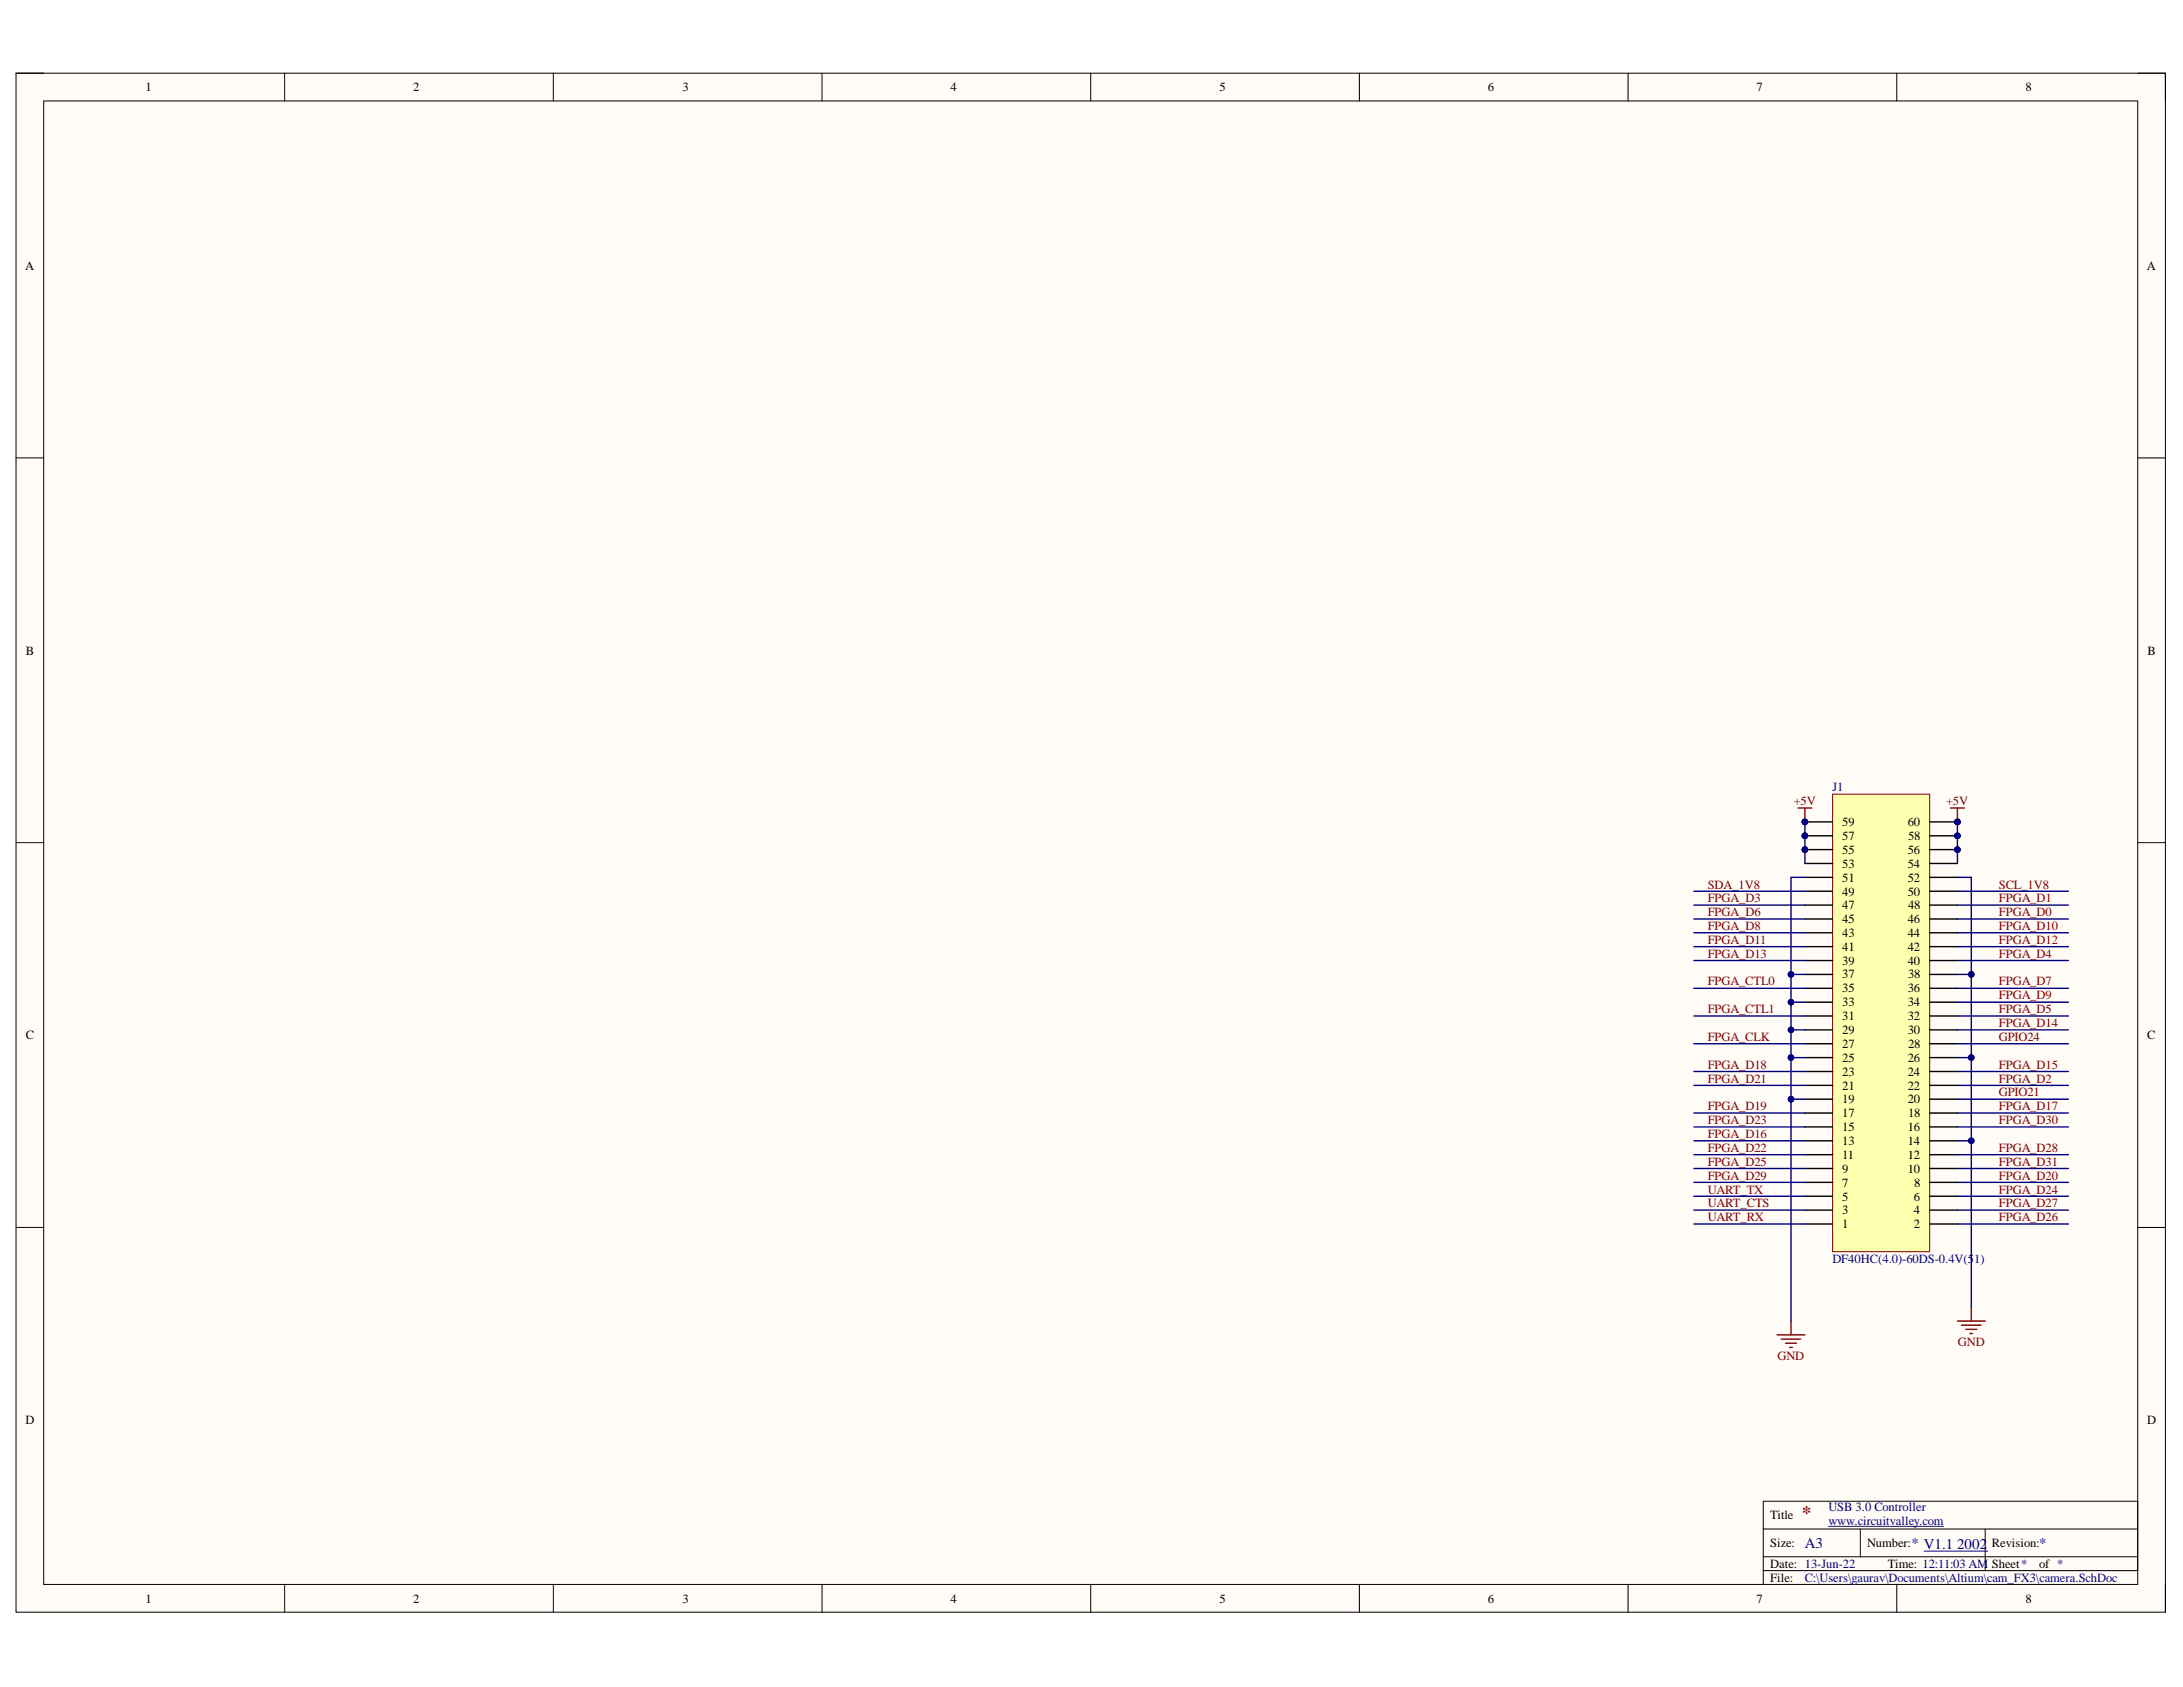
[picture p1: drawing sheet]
<svg xmlns="http://www.w3.org/2000/svg" width="279mm" height="216mm" viewBox="0 0 279 216" stroke-linecap="round" stroke-linejoin="round" font-family="sans-serif">
<defs><g id="words">
<text font-size="2.4" fill="#800000" x="230.6" y="194.5">*</text>
<g font-size="1.9" fill="#000080">
<text x="231" y="198.1">A3</text>
<text x="244.7" y="198.1">* V1.1</text>
<text x="250.5" y="198.3">2002</text>
<text x="261" y="198.1">*</text>
</g>
<g font-size="1.6">
<text x="18.6" y="11.7">1</text>
<text x="52.9" y="11.7">2</text>
<text x="87.4" y="11.7">3</text>
<text x="121.7" y="11.7">4</text>
<text x="156.1" y="11.7">5</text>
<text x="190.4" y="11.7">6</text>
<text x="224.8" y="11.7">7</text>
<text x="259.2" y="11.7">8</text>
<text x="3.2" y="34.5">A</text>
<text x="274.8" y="34.5">A</text>
<text x="3.3" y="83.8">B</text>
<text x="274.9" y="83.8">B</text>
<text x="235.8" y="107.5">57</text>
<text x="235.8" y="105.7">59</text>
<text x="244.2" y="105.7">60</text>
<text x="244.2" y="107.5">58</text>
<text x="235.8" y="112.8">51</text>
<text x="235.8" y="111.1">53</text>
<text x="235.8" y="109.3">55</text>
<text x="244.2" y="112.8">52</text>
<text x="244.2" y="111.1">54</text>
<text x="244.2" y="109.3">56</text>
<text x="235.8" y="119.9">43</text>
<text x="235.8" y="118.2">45</text>
<text x="235.8" y="116.4">47</text>
<text x="235.8" y="114.6">49</text>
<text x="244.2" y="119.9">44</text>
<text x="244.2" y="118.2">46</text>
<text x="244.2" y="114.6">50</text>
<text x="244.2" y="116.4">48</text>
<text x="235.8" y="125.2">37</text>
<text x="235.8" y="123.5">39</text>
<text x="235.8" y="121.7">41</text>
<text x="244.2" y="123.5">40</text>
<text x="244.2" y="121.7">42</text>
<text x="244.2" y="125.2">38</text>
<text x="235.8" y="130.6">31</text>
<text x="235.8" y="128.8">33</text>
<text x="235.8" y="127">35</text>
<text x="244.2" y="130.6">32</text>
<text x="244.2" y="128.8">34</text>
<text x="244.2" y="127">36</text>
<text x="3.3" y="133">C</text>
<text x="235.8" y="137.7">23</text>
<text x="235.8" y="135.9">25</text>
<text x="235.8" y="134.1">27</text>
<text x="235.8" y="132.3">29</text>
<text x="244.2" y="137.7">24</text>
<text x="244.2" y="135.9">26</text>
<text x="244.2" y="132.3">30</text>
<text x="244.2" y="134.1">28</text>
<text x="274.8" y="133">C</text>
<text x="235.8" y="143">17</text>
<text x="235.8" y="141.2">19</text>
<text x="235.8" y="139.4">21</text>
<text x="244.2" y="141.2">20</text>
<text x="244.2" y="139.4">22</text>
<text x="244.2" y="143">18</text>
<text x="235.8" y="148.3">11</text>
<text x="235.8" y="146.5">13</text>
<text x="235.8" y="144.8">15</text>
<text x="244.2" y="148.3">12</text>
<text x="244.2" y="146.5">14</text>
<text x="244.2" y="144.8">16</text>
<text x="235.8" y="155.4">3</text>
<text x="235.8" y="153.6">5</text>
<text x="235.8" y="151.9">7</text>
<text x="235.8" y="150.1">9</text>
<text x="244.2" y="150.1">10</text>
<text x="245" y="155.4">4</text>
<text x="245" y="153.6">6</text>
<text x="245" y="151.9">8</text>
<text x="235.8" y="157.2">1</text>
<text x="245" y="157.2">2</text>
<text x="3.3" y="182.2">D</text>
<text x="274.8" y="182.2">D</text>
<text x="226.6" y="194.5">Title</text>
<text x="226.6" y="198">Size:</text>
<text x="226.6" y="200.7">Date: 13-Jun-22</text>
<text x="226.6" y="202.4">File:</text>
<text x="239" y="198">Number:</text>
<text x="241.6" y="200.7">Time: 12:11:03 AM</text>
<text x="255" y="198">Revision:</text>
<text x="255" y="200.7">Sheet*</text>
<text x="261" y="200.7">of *</text>
<text x="18.6" y="205.1">1</text>
<text x="52.9" y="205.1">2</text>
<text x="87.4" y="205.1">3</text>
<text x="121.7" y="205.1">4</text>
<text x="156.1" y="205.1">5</text>
<text x="190.4" y="205.1">6</text>
<text x="224.8" y="205.1">7</text>
<text x="259.2" y="205.1">8</text>
</g>
<g font-size="1.6" fill="#000080">
<text x="234.5" y="101.3">J1</text>
<text x="234.5" y="161.6">DF40HC(4.0)-60DS-0.4V(51)</text>
<text x="234" y="193.4">USB 3.0 Controller</text>
<text x="234" y="195.2">www.circuitvalley.com</text>
<text x="231" y="202.4">C:\Users\gaurav\Documents\Altium\cam_FX3\camera.SchDoc</text>
</g>
<g font-size="1.6" fill="#800000">
<text x="229.6" y="103.1">+5V</text>
<text x="249.1" y="103.1">+5V</text>
<text x="218.6" y="113.7">SDA_1V8</text>
<text x="255.8" y="113.7">SCL_1V8</text>
<text x="218.6" y="119">FPGA_D8</text>
<text x="218.6" y="117.3">FPGA_D6</text>
<text x="218.6" y="115.5">FPGA_D3</text>
<text x="255.8" y="119">FPGA_D10</text>
<text x="255.8" y="115.5">FPGA_D1</text>
<text x="255.8" y="117.3">FPGA_D0</text>
<text x="218.6" y="120.8">FPGA_D11</text>
<text x="218.6" y="122.6">FPGA_D13</text>
<text x="255.8" y="120.8">FPGA_D12</text>
<text x="255.8" y="122.6">FPGA_D4</text>
<text x="218.6" y="126.1">FPGA_CTL0</text>
<text x="218.6" y="129.7">FPGA_CTL1</text>
<text x="255.8" y="127.9">FPGA_D9</text>
<text x="255.8" y="126.1">FPGA_D7</text>
<text x="255.8" y="129.7">FPGA_D5</text>
<text x="255.8" y="131.4">FPGA_D14</text>
<text x="218.6" y="133.2">FPGA_CLK</text>
<text x="218.6" y="136.8">FPGA_D18</text>
<text x="255.8" y="133.2">GPIO24</text>
<text x="255.8" y="136.8">FPGA_D15</text>
<text x="218.6" y="143.9">FPGA_D23</text>
<text x="218.6" y="138.5">FPGA_D21</text>
<text x="218.6" y="142.1">FPGA_D19</text>
<text x="255.8" y="138.5">FPGA_D2</text>
<text x="255.8" y="140.3">GPIO21</text>
<text x="255.8" y="142.1">FPGA_D17</text>
<text x="255.8" y="143.9">FPGA_D30</text>
<text x="218.6" y="147.4">FPGA_D22</text>
<text x="218.6" y="149.2">FPGA_D25</text>
<text x="218.6" y="145.6">FPGA_D16</text>
<text x="255.8" y="147.4">FPGA_D28</text>
<text x="255.8" y="149.2">FPGA_D31</text>
<text x="218.6" y="151">FPGA_D29</text>
<text x="218.6" y="152.8">UART_TX</text>
<text x="218.6" y="154.5">UART_CTS</text>
<text x="255.8" y="151">FPGA_D20</text>
<text x="255.8" y="152.8">FPGA_D24</text>
<text x="255.8" y="154.5">FPGA_D27</text>
<text x="218.6" y="156.3">UART_RX</text>
<text x="255.8" y="156.3">FPGA_D26</text>
<text x="250.6" y="172.3">GND</text>
<text x="227.5" y="174">GND</text>
</g>
</g></defs>
<path d="M2.1 9.4h275v196.9h-275z" fill-rule="evenodd" fill="#fffcf8"/>
<path d="M2.1 9.4h275v196.9h-275z" fill="none" stroke="#000" stroke-width=".13"/>
<path d="M5.6 12.9h268v189.9h-268z" fill-rule="evenodd" fill="#fffcf8"/>
<g fill="none" stroke="#000" stroke-width=".13">
<path d="M2 9.4h3.6M5.6 12.9h268v189.9h-268zM36.4 9.4v3.5M70.8 9.4v3.5M105.2 9.4v3.5M139.6 9.4v3.5M174 9.4v3.5M208.4 9.4v3.5M242.8 9.4v3.5M273.6 9.4h3.5v3.5M2 58.6h3.6M273.6 58.6h3.5"/>
<path d="M2 107.8h3.6M273.6 107.8h3.5M2 157.1h3.6M273.6 157.1h3.5M225.7 195.7h47.9M225.7 199.2h47.9M238.1 195.7v3.5M254.1 195.7v5.3M36.4 202.8v3.5M70.8 202.8v3.5M105.2 202.8v3.5M139.6 202.8v3.5"/>
<path d="M174 202.8v3.5M208.4 202.8v3.5M225.7 201h47.9v-8.9h-47.9v10.7M242.8 202.8v3.5M277.1 202.8v3.5"/>
</g>
<path d="M246.3 198.5h8.1" fill="none" stroke="#000080" stroke-width=".13"/>
<path d="M227.5 170.8h3.5M228 171.4h2.5M228.5 171.9h1.4M229.1 172.4h.3M229.2 169.1v1.7M250.5 169.1h3.6M251.1 169.6h2.4M251.6 170.1h1.4M252.1 170.7h.4M252.3 167.3v1.8" fill="none" stroke="#800000" stroke-width=".18"/>
<circle cx="231" cy="108.7" r=".35" fill="#000080"/>
<circle cx="231" cy="108.7" r=".35" fill="none" stroke="#000080" stroke-width=".13"/>
<circle cx="250.5" cy="108.7" r=".35" fill="#000080"/>
<circle cx="250.5" cy="108.7" r=".35" fill="none" stroke="#000080" stroke-width=".13"/>
<circle cx="231" cy="107" r=".35" fill="#000080"/>
<circle cx="231" cy="107" r=".35" fill="none" stroke="#000080" stroke-width=".13"/>
<circle cx="250.5" cy="107" r=".35" fill="#000080"/>
<circle cx="250.5" cy="107" r=".35" fill="none" stroke="#000080" stroke-width=".13"/>
<circle cx="231" cy="105.2" r=".35" fill="#000080"/>
<circle cx="231" cy="105.2" r=".35" fill="none" stroke="#000080" stroke-width=".13"/>
<circle cx="250.5" cy="105.2" r=".35" fill="#000080"/>
<circle cx="250.5" cy="105.2" r=".35" fill="none" stroke="#000080" stroke-width=".13"/>
<path d="M234.6 101.6h12.4v58.6h-12.4z" fill-rule="evenodd" fill="#ffffb0"/>
<path d="M234.6 101.6h12.4v58.6h-12.4z" fill="none" stroke="#800000" stroke-width=".13"/>
<g fill="none" stroke="#000" stroke-width=".18">
<path d="M231 119.4h3.6M231 117.6h3.6M231 115.8h3.6M231 114.1h3.6M231 112.3h3.6M231 110.5h3.6M231 108.7h3.6M247 119.4h3.5M247 117.6h3.5M247 115.8h3.5M247 114.1h3.5M247 112.3h3.5"/>
<path d="M247 110.5h3.5M231 138.9h3.6M231 137.1h3.6M231 135.4h3.6M231 133.6h3.6M231 131.8h3.6M231 130h3.6M231 128.3h3.6M231 126.5h3.6M231 124.7h3.6M231 122.9h3.6M231 121.2h3.6"/>
<path d="M247 138.9h3.5M247 137.1h3.5M247 135.4h3.5M247 133.6h3.5M247 131.8h3.5M247 130h3.5M247 128.3h3.5M247 126.5h3.5M247 124.7h3.5M247 122.9h3.5M247 121.2h3.5M231 156.6h3.6"/>
<path d="M231 154.9h3.6M231 153.1h3.6M231 151.3h3.6M231 149.5h3.6M231 147.8h3.6M231 146h3.6M231 144.2h3.6M231 142.4h3.6M231 140.7h3.6M247 156.6h3.5M247 154.9h3.5M247 153.1h3.5"/>
<path d="M247 151.3h3.5M247 149.5h3.5M247 147.8h3.5M247 146h3.5M247 144.2h3.5M247 142.4h3.5M247 140.7h3.5"/>
</g>
<circle cx="231" cy="108.7" r=".35" fill="#000080"/>
<circle cx="231" cy="108.7" r=".35" fill="none" stroke="#000080" stroke-width=".13"/>
<path d="M247 108.7h3.5" fill="none" stroke="#000" stroke-width=".18"/>
<circle cx="250.5" cy="108.7" r=".35" fill="#000080"/>
<circle cx="250.5" cy="108.7" r=".35" fill="none" stroke="#000080" stroke-width=".13"/>
<path d="M231 107h3.6" fill="none" stroke="#000" stroke-width=".18"/>
<circle cx="231" cy="107" r=".35" fill="#000080"/>
<circle cx="231" cy="107" r=".35" fill="none" stroke="#000080" stroke-width=".13"/>
<path d="M247 107h3.5" fill="none" stroke="#000" stroke-width=".18"/>
<circle cx="250.5" cy="107" r=".35" fill="#000080"/>
<circle cx="250.5" cy="107" r=".35" fill="none" stroke="#000080" stroke-width=".13"/>
<path d="M231 105.2h3.6" fill="none" stroke="#000" stroke-width=".18"/>
<circle cx="231" cy="105.2" r=".35" fill="#000080"/>
<circle cx="231" cy="105.2" r=".35" fill="none" stroke="#000080" stroke-width=".13"/>
<path d="M247 105.2h3.5" fill="none" stroke="#000" stroke-width=".18"/>
<circle cx="250.5" cy="105.2" r=".35" fill="#000080"/>
<circle cx="250.5" cy="105.2" r=".35" fill="none" stroke="#000080" stroke-width=".13"/>
<path d="M231 105.2v5.3" fill="none" stroke="#000080" stroke-width=".18"/>
<circle cx="231" cy="105.2" r=".35" fill="#000080"/>
<circle cx="231" cy="105.2" r=".35" fill="none" stroke="#000080" stroke-width=".13"/>
<circle cx="231" cy="107" r=".35" fill="#000080"/>
<circle cx="231" cy="107" r=".35" fill="none" stroke="#000080" stroke-width=".13"/>
<circle cx="231" cy="108.7" r=".35" fill="#000080"/>
<circle cx="231" cy="108.7" r=".35" fill="none" stroke="#000080" stroke-width=".13"/>
<path d="M230.1 103.4h1.8M231 103.4v1.8" fill="none" stroke="#800000" stroke-width=".18"/>
<circle cx="231" cy="105.2" r=".35" fill="#000080"/>
<circle cx="231" cy="105.2" r=".35" fill="none" stroke="#000080" stroke-width=".13"/>
<path d="M249.6 103.4h1.8M250.5 103.4v1.8" fill="none" stroke="#800000" stroke-width=".18"/>
<circle cx="250.5" cy="105.2" r=".35" fill="#000080"/>
<circle cx="250.5" cy="105.2" r=".35" fill="none" stroke="#000080" stroke-width=".13"/>
<g fill="none" stroke="#000080" stroke-width=".18">
<path d="M216.8 119.4h14.2M216.8 117.6h14.2M216.8 115.8h14.2M216.8 114.1h14.2M216.8 138.9h14.2M216.8 137.1h14.2M216.8 133.6h14.2M216.8 130h14.2M216.8 126.5h14.2M216.8 122.9h14.2M216.8 121.2h14.2M216.8 156.6h14.2"/>
<path d="M216.8 154.9h14.2M216.8 153.1h14.2M216.8 151.3h14.2M216.8 149.5h14.2M216.8 147.8h14.2M216.8 146h14.2M216.8 144.2h14.2M216.8 142.4h14.2M229.2 140.7h1.8"/>
</g>
<circle cx="229.2" cy="140.7" r=".35" fill="#000080"/>
<circle cx="229.2" cy="140.7" r=".35" fill="none" stroke="#000080" stroke-width=".13"/>
<path d="M229.2 135.4h1.8" fill="none" stroke="#000080" stroke-width=".18"/>
<circle cx="229.2" cy="135.3" r=".35" fill="#000080"/>
<circle cx="229.2" cy="135.3" r=".35" fill="none" stroke="#000080" stroke-width=".13"/>
<path d="M229.2 131.8h1.8" fill="none" stroke="#000080" stroke-width=".18"/>
<circle cx="229.2" cy="131.8" r=".35" fill="#000080"/>
<circle cx="229.2" cy="131.8" r=".35" fill="none" stroke="#000080" stroke-width=".13"/>
<path d="M229.2 128.3h1.8" fill="none" stroke="#000080" stroke-width=".18"/>
<circle cx="229.2" cy="128.3" r=".35" fill="#000080"/>
<circle cx="229.2" cy="128.3" r=".35" fill="none" stroke="#000080" stroke-width=".13"/>
<path d="M229.2 124.7h1.8" fill="none" stroke="#000080" stroke-width=".18"/>
<circle cx="229.2" cy="124.7" r=".35" fill="#000080"/>
<circle cx="229.2" cy="124.7" r=".35" fill="none" stroke="#000080" stroke-width=".13"/>
<path d="M231 112.3h-1.8v56.8" fill="none" stroke="#000080" stroke-width=".18"/>
<circle cx="229.2" cy="124.7" r=".35" fill="#000080"/>
<circle cx="229.2" cy="124.7" r=".35" fill="none" stroke="#000080" stroke-width=".13"/>
<circle cx="229.2" cy="128.3" r=".35" fill="#000080"/>
<circle cx="229.2" cy="128.3" r=".35" fill="none" stroke="#000080" stroke-width=".13"/>
<circle cx="229.2" cy="131.8" r=".35" fill="#000080"/>
<circle cx="229.2" cy="131.8" r=".35" fill="none" stroke="#000080" stroke-width=".13"/>
<circle cx="229.2" cy="135.3" r=".35" fill="#000080"/>
<circle cx="229.2" cy="135.3" r=".35" fill="none" stroke="#000080" stroke-width=".13"/>
<circle cx="229.2" cy="140.7" r=".35" fill="#000080"/>
<circle cx="229.2" cy="140.7" r=".35" fill="none" stroke="#000080" stroke-width=".13"/>
<path d="M250.5 156.6h14.2M250.5 154.9h14.2M250.5 153.1h14.2M250.5 151.3h14.2M250.5 149.5h14.2M250.5 147.8h14.2M250.5 146h1.8" fill="none" stroke="#000080" stroke-width=".18"/>
<circle cx="252.3" cy="146" r=".35" fill="#000080"/>
<circle cx="252.3" cy="146" r=".35" fill="none" stroke="#000080" stroke-width=".13"/>
<path d="M250.5 138.9h14.2M250.5 137.1h14.2M250.5 135.4h1.8M250.5 144.2h14.2M250.5 142.4h14.2M250.5 140.7h14.2" fill="none" stroke="#000080" stroke-width=".18"/>
<circle cx="252.3" cy="135.3" r=".35" fill="#000080"/>
<circle cx="252.3" cy="135.3" r=".35" fill="none" stroke="#000080" stroke-width=".13"/>
<path d="M250.5 133.6h14.2M250.5 131.8h14.2M250.5 130h14.2M250.5 128.3h14.2M250.5 126.5h14.2M250.5 124.7h1.8" fill="none" stroke="#000080" stroke-width=".18"/>
<circle cx="252.3" cy="124.7" r=".35" fill="#000080"/>
<circle cx="252.3" cy="124.7" r=".35" fill="none" stroke="#000080" stroke-width=".13"/>
<path d="M250.5 112.3h1.8v55M250.5 119.4h14.2M250.5 117.6h14.2M250.5 115.8h14.2M250.5 114.1h14.2M250.5 122.9h14.2M250.5 121.2h14.2" fill="none" stroke="#000080" stroke-width=".18"/>
<circle cx="252.3" cy="146" r=".35" fill="#000080"/>
<circle cx="252.3" cy="146" r=".35" fill="none" stroke="#000080" stroke-width=".13"/>
<circle cx="252.3" cy="135.3" r=".35" fill="#000080"/>
<circle cx="252.3" cy="135.3" r=".35" fill="none" stroke="#000080" stroke-width=".13"/>
<circle cx="252.3" cy="124.7" r=".35" fill="#000080"/>
<circle cx="252.3" cy="124.7" r=".35" fill="none" stroke="#000080" stroke-width=".13"/>
<path d="M250.5 105.2v5.3" fill="none" stroke="#000080" stroke-width=".18"/>
<circle cx="250.5" cy="105.2" r=".35" fill="#000080"/>
<circle cx="250.5" cy="105.2" r=".35" fill="none" stroke="#000080" stroke-width=".13"/>
<circle cx="250.5" cy="107" r=".35" fill="#000080"/>
<circle cx="250.5" cy="107" r=".35" fill="none" stroke="#000080" stroke-width=".13"/>
<circle cx="250.5" cy="108.7" r=".35" fill="#000080"/>
<g fill="none" stroke="#000080" stroke-width=".13">
<path d="M234 195.3h14.7"/>
<circle cx="250.5" cy="108.7" r=".35"/>
</g>
<use href="#words"/>
</svg>
